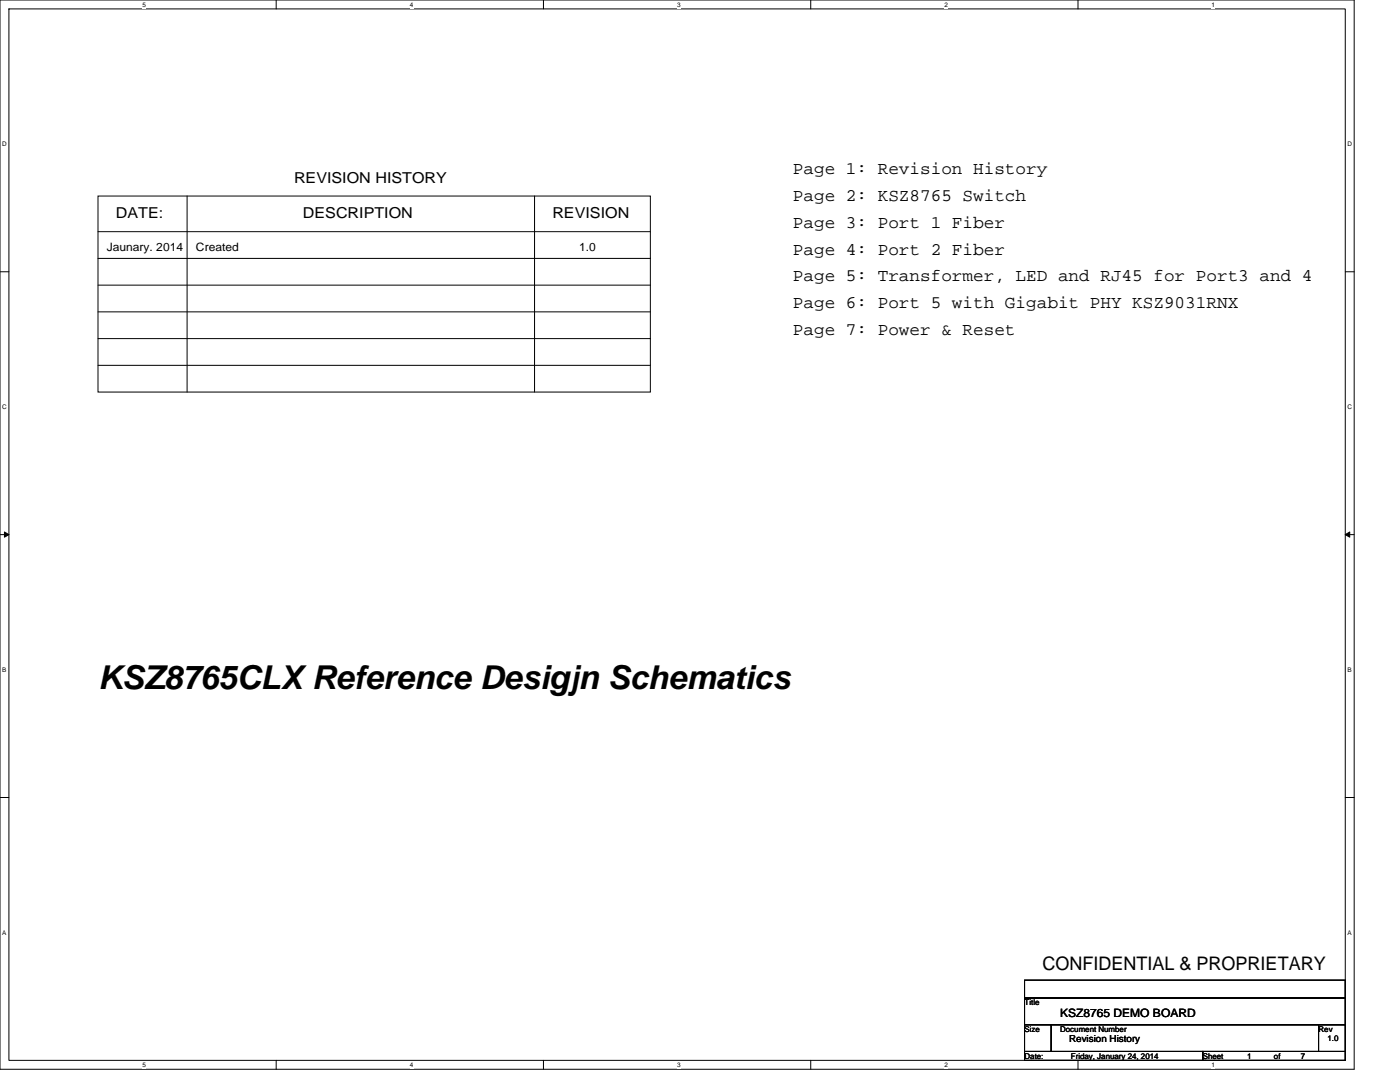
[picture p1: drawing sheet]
<svg xmlns="http://www.w3.org/2000/svg" width="279mm" height="216mm" viewBox="0 0 279 216" stroke-linecap="round" stroke-linejoin="round" font-family="sans-serif">
<defs><g id="words">
<text font-size="6.6" x="19.6" y="137.5">KSZ8765CLX Reference Desigjn Schematics</text>
<text font-size="3.7" x="208" y="193.6">CONFIDENTIAL &amp; PROPRIETARY</text>
<g font-size="3.5">
<text x="158.2" y="34.8">Page 1: Revision History</text>
<text x="158.2" y="40.2">Page 2: KSZ8765 Switch</text>
<text x="158.2" y="45.5">Page 3: Port 1 Fiber</text>
<text x="158.2" y="50.8">Page 4: Port 2 Fiber</text>
<text x="158.2" y="56.2">Page 5: Transformer, LED and RJ45 for Port3 and 4</text>
<text x="158.2" y="61.5">Page 6: Port 5 with Gigabit PHY KSZ9031RNX</text>
<text x="158.2" y="66.8">Page 7: Power &amp; Reset</text>
</g>
<g font-size="3">
<text x="58.7" y="36.5">REVISION HISTORY</text>
<text x="23.1" y="43.6">DATE:</text>
<text x="60.5" y="43.6">DESCRIPTION</text>
<text x="110.2" y="43.6">REVISION</text>
</g>
<g font-size="2.3">
<text x="21.3" y="50.1">Jaunary. 2014</text>
<text x="39.1" y="50.1">Created</text>
<text x="115.6" y="50.1">1.0</text>
<text x="211.6" y="203">KSZ8765 DEMO BOARD</text>
</g>
<text font-size="1.9" x="213.4" y="208">Revision History</text>
<g font-size="1.6">
<text x="204.5" y="200.6">Title</text>
<text x="204.5" y="205.9">Size</text>
<text x="211.6" y="205.9">Document Number</text>
<text x="263.1" y="205.9">Rev</text>
<text x="264.9" y="207.7">1.0</text>
<text x="204.5" y="211.2">Date:</text>
<text x="213.7" y="211.2">Friday, January 24, 2014</text>
<text x="240" y="211.2">Sheet</text>
<text x="248.9" y="211.2">1</text>
<text x="254.3" y="211.2">of</text>
<text x="259.6" y="211.2">7</text>
</g>
<g font-size="1.3">
<text x="28.4" y="1.3">5</text>
<text x="81.8" y="1.3">4</text>
<text x="135.1" y="1.3">3</text>
<text x="188.5" y="1.3">2</text>
<text x="241.8" y="1.3">1</text>
<text x=".4" y="29.1">D</text>
<text x="268.9" y="29.1">D</text>
<text x=".4" y="81.6">C</text>
<text x="268.9" y="81.6">C</text>
<text x=".4" y="134">B</text>
<text x="268.9" y="134">B</text>
<text x=".4" y="186.5">A</text>
<text x="268.9" y="186.5">A</text>
<text x="28.4" y="212.9">5</text>
<text x="81.8" y="212.9">4</text>
<text x="135.1" y="212.9">3</text>
<text x="188.5" y="212.9">2</text>
<text x="241.8" y="212.9">1</text>
</g>
</g></defs>
<path d="M0 0h270.3v213.4h-270.3zM1.8 1.8h266.7v209.8h-266.7z" fill="none" stroke="#000" stroke-width=".2"/>
<g fill="#fff">
<path d="M28.4 .2h.7v1.4h-.7z"/>
<path d="M28.4 211.8h.7v1.4h-.7z"/>
</g>
<path d="M55.1 0v1.8M55.1 211.6v1.8" fill="none" stroke="#000" stroke-width=".2"/>
<g fill="#fff">
<path d="M81.8 .2h.7v1.4h-.7z"/>
<path d="M81.8 211.8h.7v1.4h-.7z"/>
</g>
<path d="M108.5 0v1.8M108.5 211.6v1.8" fill="none" stroke="#000" stroke-width=".2"/>
<g fill="#fff">
<path d="M135.1 .2h.7v1.4h-.7z"/>
<path d="M135.1 211.8h.7v1.4h-.7z"/>
</g>
<path d="M161.8 0v1.8M161.8 211.6v1.8" fill="none" stroke="#000" stroke-width=".2"/>
<g fill="#fff">
<path d="M188.5 .2h.7v1.4h-.7z"/>
<path d="M188.5 211.8h.7v1.4h-.7z"/>
</g>
<path d="M215.1 0v1.8M215.1 211.6v1.8" fill="none" stroke="#000" stroke-width=".2"/>
<g fill="#fff">
<path d="M241.8 .2h.7v1.4h-.7z"/>
<path d="M241.8 211.8h.7v1.4h-.7z"/>
<path d="M.4 28h1v1.4h-1z"/>
<path d="M268.9 28h.9v1.4h-.9z"/>
<path d="M.4 80.5h1v1.4h-1z"/>
<path d="M268.9 80.5h.9v1.4h-.9z"/>
</g>
<path d="M0 54.2h1.8M268.5 54.2h1.8" fill="none" stroke="#000" stroke-width=".2"/>
<g fill="#fff">
<path d="M.4 132.9h.9v1.4h-.9z"/>
<path d="M268.9 132.9h.9v1.4h-.9z"/>
</g>
<path d="M0 106.7h1.8M268.5 106.7h1.8" fill="none" stroke="#000" stroke-width=".2"/>
<path d="M.9 106.2l.9 .5-.9 .5zM268.5 106.7l.9-.5v1z" fill="#000" stroke="#000" stroke-width=".2"/>
<g fill="#fff">
<path d="M.4 185.4h.9v1.4h-.9z"/>
<path d="M268.9 185.4h.9v1.4h-.9z"/>
</g>
<g fill="none" stroke="#000" stroke-width=".2">
<path d="M19.6 39.1h110.2v39.1h-110.2zM37.3 39.1v39.1M106.7 39.1v39.1M19.6 51.6h110.2M19.6 56.9h110.2M19.6 46.2h110.2M19.6 62.2h110.2M19.6 67.6h110.2M19.6 72.9h110.2M0 159.1h1.8M268.5 159.1h1.8M204.5 195.6h64v3.5h-64z"/>
<path d="M204.5 199.1h64v5.4h-64zM204.5 204.5h5.3v5.3h-5.3zM204.5 209.8h35.5v1.8h-35.5zM209.8 204.5h53.3v5.3h-53.3zM240 209.8h28.5v1.8h-28.5zM263.1 204.5h5.4v5.3h-5.4z"/>
</g>
<use href="#words"/>
</svg>
